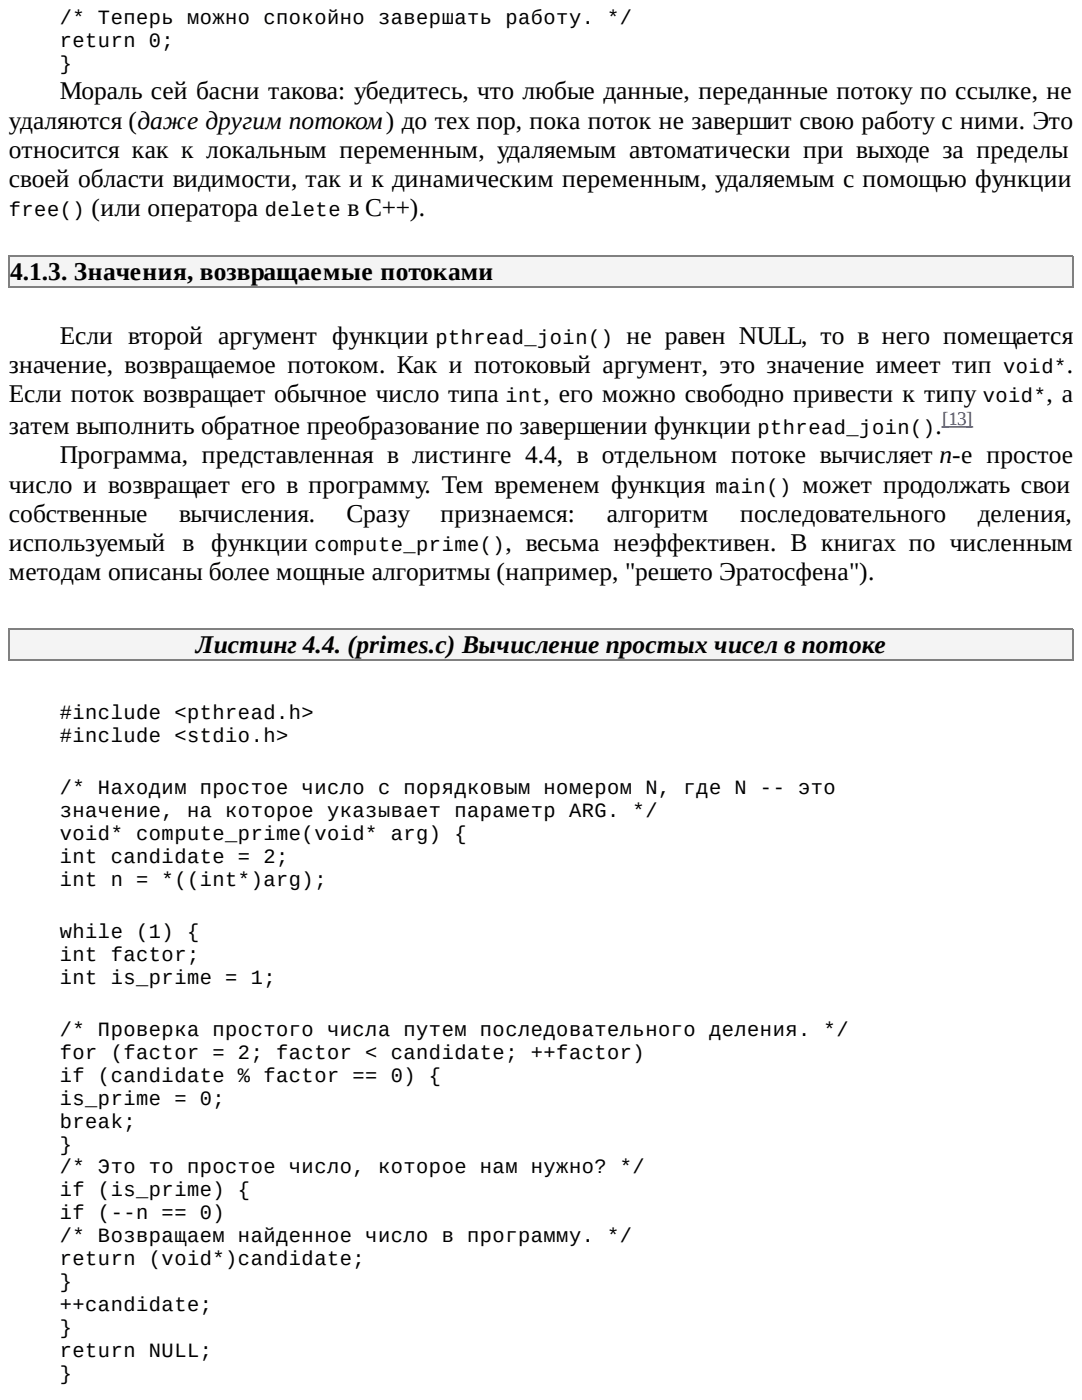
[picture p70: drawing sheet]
<svg xmlns="http://www.w3.org/2000/svg" width="216mm" height="279mm" viewBox="0 0 216 279" stroke-linecap="round" stroke-linejoin="round" font-family="sans-serif">
<defs><g id="words">
<g font-size="5.1">
<text x="11.9" y="19.8">Мораль сей басни такова: убедитесь, что любые данные, переданные потоку по ссылке, не</text>
<text x="1.8" y="25.7">удаляются (даже другим потоком) до тех пор, пока поток не завершит свою работу с ними. Это</text>
<text x="1.8" y="31.5">относится как к локальным переменным, удаляемым автоматически при выходе за пределы</text>
<text x="1.8" y="37.3">своей области видимости, так и к динамическим переменным, удаляемым с помощью функции</text>
<text x="18.3" y="43.2">(или оператора</text>
<text x="69.3" y="43.2">в C++).</text>
<text x="2" y="55.9">4.1.3. Значения, возвращаемые потоками</text>
<text x="11.9" y="68.6">Если второй аргумент функции</text>
<text x="125" y="68.6">не равен NULL, то в него помещается</text>
<text x="1.8" y="74.4">значение, возвращаемое потоком. Как и потоковый аргумент, это значение имеет тип</text>
<text x="212.9" y="74.4">.</text>
<text x="1.8" y="80.3">Если поток возвращает обычное число типа</text>
<text x="108.5" y="80.3">, его можно свободно привести к типу</text>
<text x="208.8" y="80.3">, а</text>
<text x="1.8" y="86.6">затем выполнить обратное преобразование по завершении функции</text>
<text x="186.7" y="86.6">.</text>
<text x="11.9" y="92.5">Программа, представленная в листинге 4.4, в отдельном потоке вычисляет n-е простое</text>
<text x="1.8" y="98.3">число и возвращает его в программу. Тем временем функция</text>
<text x="160.1" y="98.3">может продолжать свои</text>
<text x="1.8" y="104.1">собственные</text>
<text x="35.7" y="104.1">вычисления.</text>
<text x="69.2" y="104.1">Сразу</text>
<text x="87.9" y="104.1">признаемся:</text>
<text x="121.1" y="104.1">алгоритм</text>
<text x="147.7" y="104.1">последовательного</text>
<text x="195.1" y="104.1">деления,</text>
<text x="1.8" y="110">используемый в функции</text>
<text x="100.8" y="110">, весьма неэффективен. В книгах по численным</text>
<text x="1.8" y="115.8">методам описаны более мощные алгоритмы (например, &quot;решето Эратосфена&quot;).</text>
<text x="39.1" y="130.3">Листинг 4.4. (primes.с) Вычисление простых чисел в потоке</text>
</g>
<g font-size="4.1">
<text x="11.9" y="4.8">/* Теперь можно спокойно завершать работу. */</text>
<text x="11.9" y="9.4">return 0;</text>
<text x="11.9" y="14">}</text>
<text x="1.8" y="43.2">free()</text>
<text x="52.8" y="43.2">delete</text>
<text x="86.9" y="68.6">pthread_join()</text>
<text x="200.2" y="74.4">void*</text>
<text x="100.8" y="80.3">int</text>
<text x="196.1" y="80.3">void*</text>
<text x="151.1" y="86.6">pthread_join()</text>
<text x="142.8" y="98.3">main()</text>
<text x="62.7" y="110">compute_prime()</text>
<text x="11.9" y="143.5">#include &lt;pthread.h&gt;</text>
<text x="11.9" y="148.1">#include &lt;stdio.h&gt;</text>
<text x="11.9" y="158.5">/* Находим простое число с порядковым номером N, где N -- это</text>
<text x="11.9" y="163.1">значение, на которое указывает параметр ARG. */</text>
<text x="11.9" y="167.6">void* compute_prime(void* arg) {</text>
<text x="11.9" y="172.2">int candidate = 2;</text>
<text x="11.9" y="176.8">int n = *((int*)arg);</text>
<text x="11.9" y="187.2">while (1) {</text>
<text x="11.9" y="191.8">int factor;</text>
<text x="11.9" y="196.3">int is_prime = 1;</text>
<text x="11.9" y="206.8">/* Проверка простого числа путем последовательного деления. */</text>
<text x="11.9" y="211.3">for (factor = 2; factor &lt; candidate; ++factor)</text>
<text x="11.9" y="215.9">if (candidate % factor == 0) {</text>
<text x="11.9" y="220.5">is_prime = 0;</text>
<text x="11.9" y="225">break;</text>
<text x="11.9" y="229.6">}</text>
<text x="11.9" y="234.2">/* Это то простое число, которое нам нужно? */</text>
<text x="11.9" y="238.8">if (is_prime) {</text>
<text x="11.9" y="243.3">if (--n == 0)</text>
<text x="11.9" y="247.9">/* Возвращаем найденное число в программу. */</text>
<text x="11.9" y="252.5">return (void*)candidate;</text>
<text x="11.9" y="257">}</text>
<text x="11.9" y="261.6">++candidate;</text>
<text x="11.9" y="266.2">}</text>
<text x="11.9" y="270.8">return NULL;</text>
<text x="11.9" y="275.3">}</text>
</g>
<text font-size="3.8" fill="#00e" x="188" y="84.8">[13]</text>
</g></defs>
<path d="M1.8 51.1h212.3v6.3h-212.3z" fill="#f4f4f4"/>
<path d="M1.8 51.2h212.3M1.8 57.3h212.3M1.9 51.1v6.3M214 51.1v6.3" fill="none" stroke="#808080" stroke-width=".25"/>
<path d="M1.8 125.5h212.3v6.3h-212.3z" fill="#f4f4f4"/>
<path d="M1.8 125.6h212.3M1.8 131.7h212.3M1.9 125.5v6.3M214 125.5v6.3" fill="none" stroke="#808080" stroke-width=".25"/>
<path d="M188 85.2h6.1z" fill="none" stroke="#00e" stroke-width=".25"/>
<use href="#words"/>
</svg>
